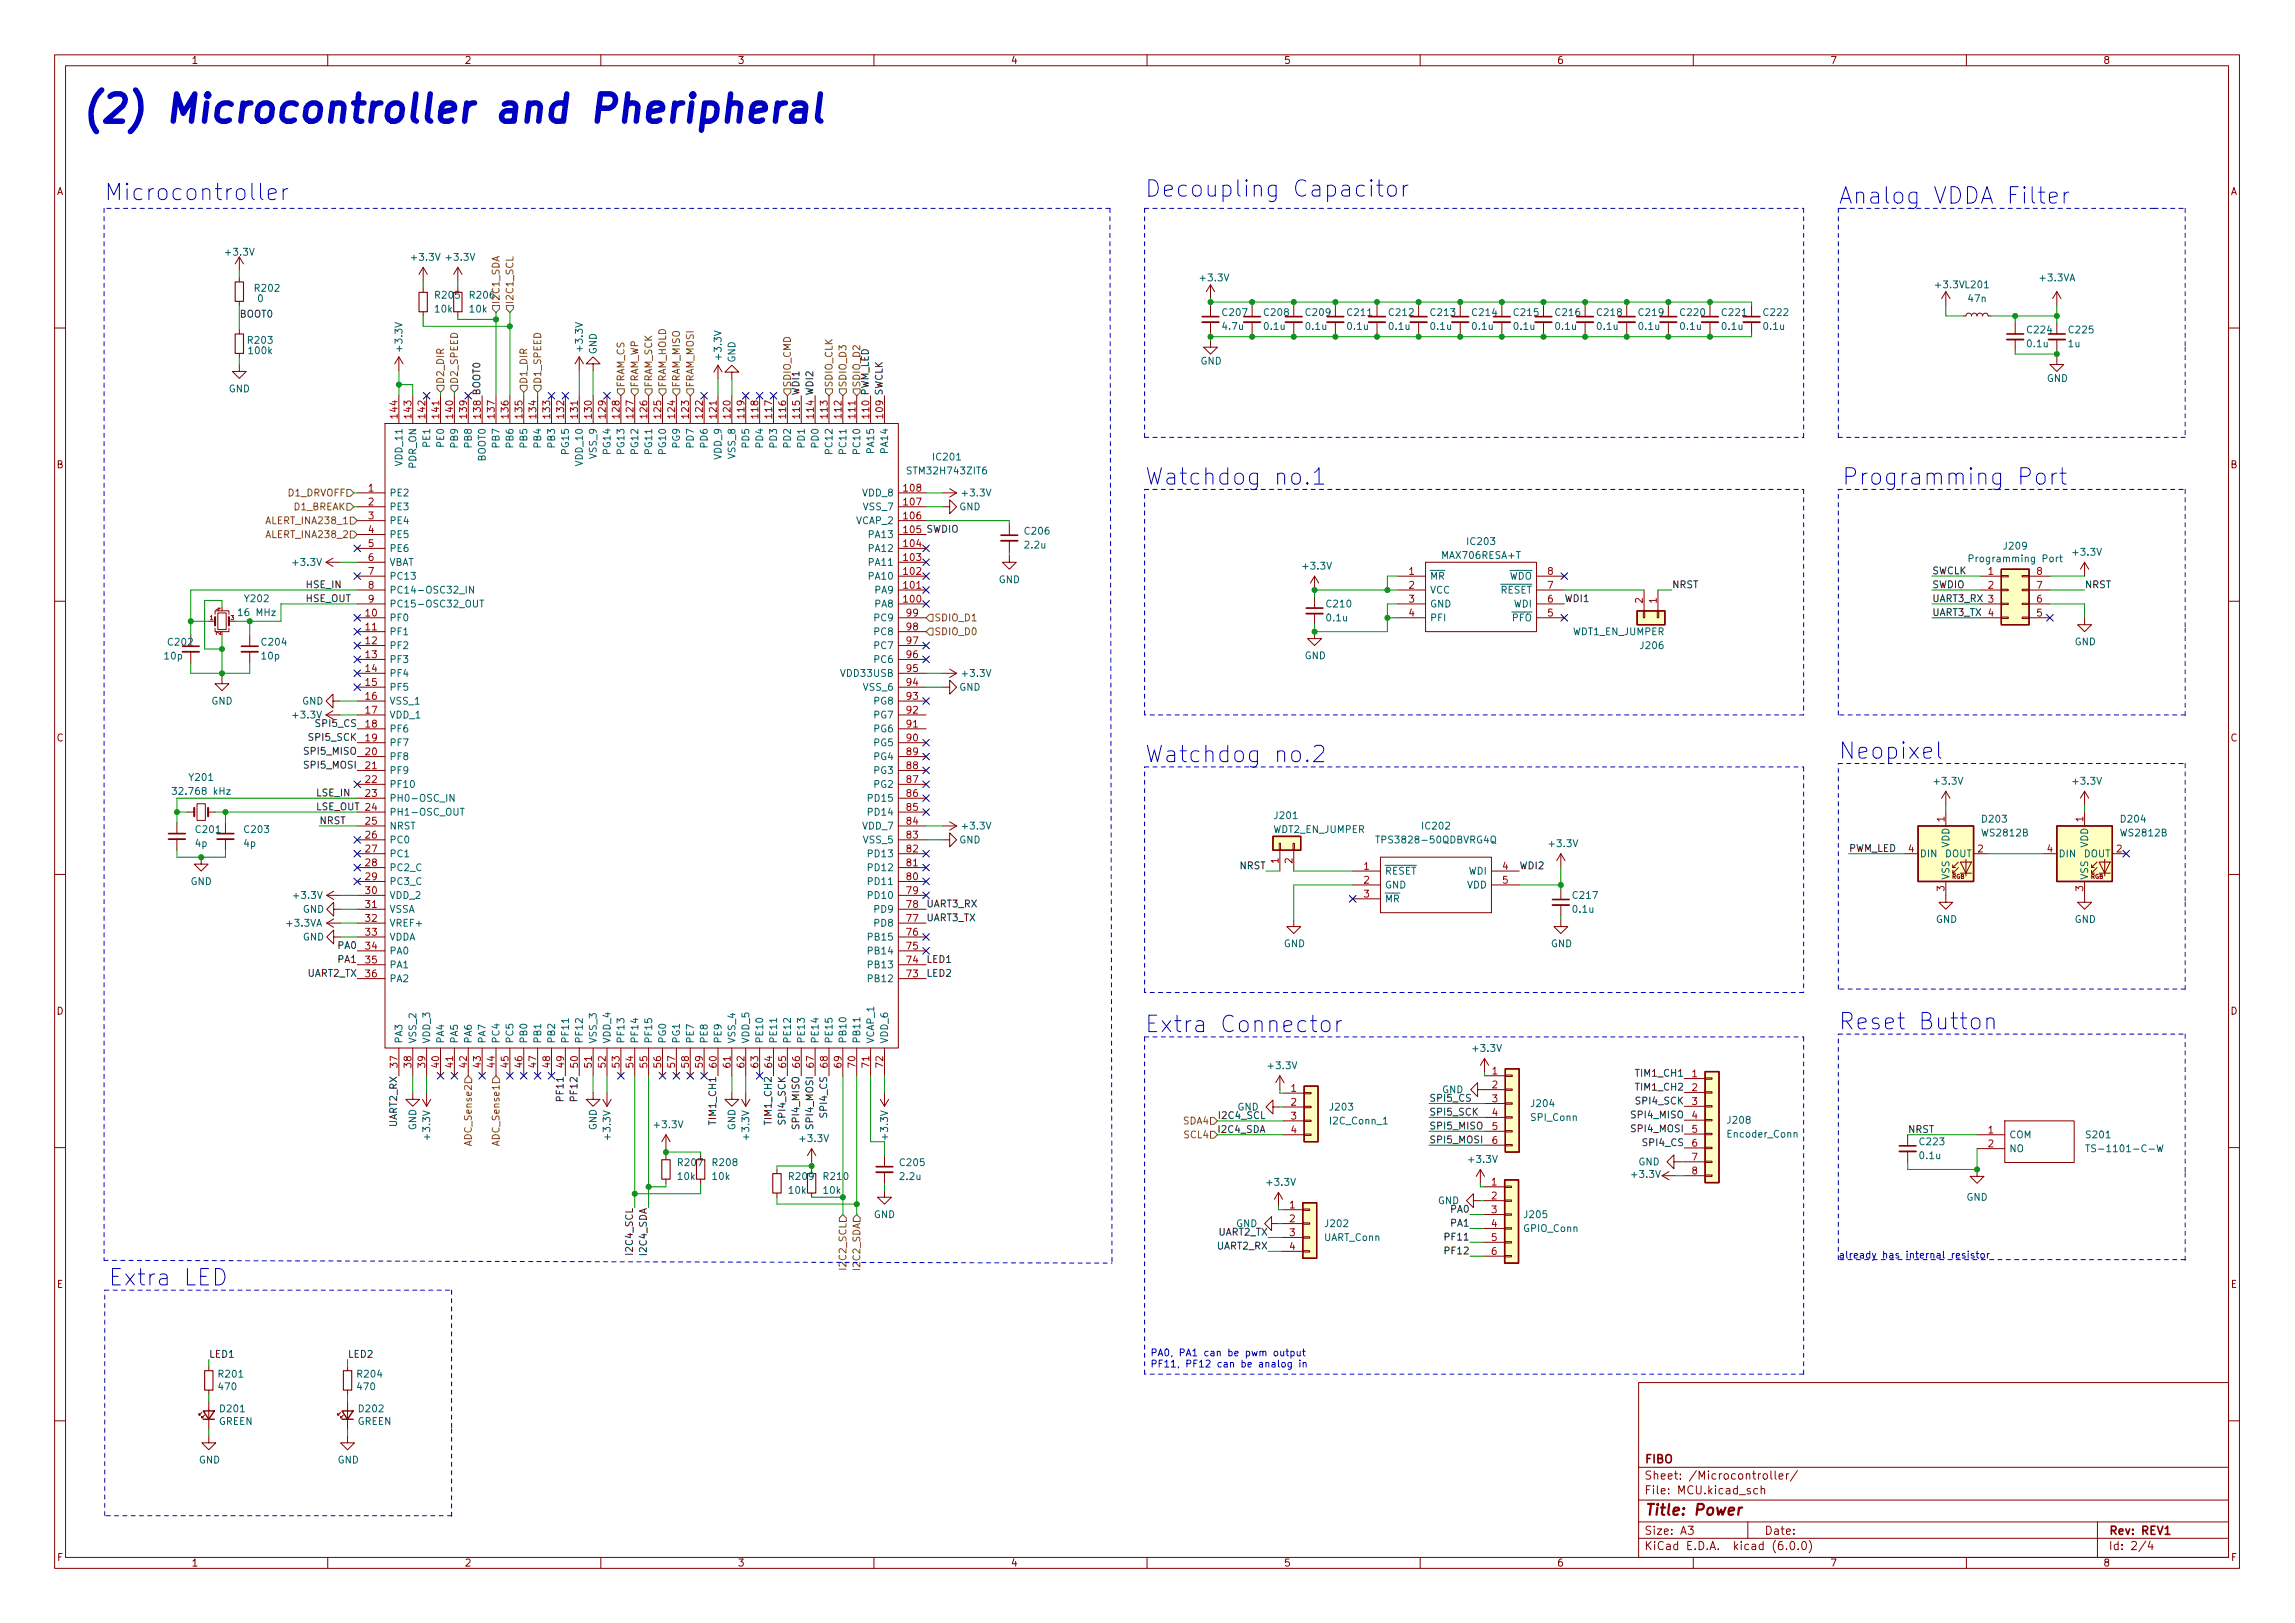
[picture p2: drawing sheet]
<svg xmlns="http://www.w3.org/2000/svg" width="420mm" height="297mm" viewBox="0 0 420 297" stroke-linecap="round" stroke-linejoin="round" font-family="sans-serif">
<defs><g id="words">
<text font-size="7" fill="#0000c2" x="14.6" y="22.4">(2) Microcontroller and Pheripheral</text>
<g font-size="4.2" fill="#0000c2">
<text x="19" y="36.7">Microcontroller</text>
<text x="209.5" y="36">Decoupling Capacitor</text>
<text x="336.5" y="37.3">Analog VDDA Filter</text>
<text x="209.5" y="88.7">Watchdog no.1</text>
<text x="337.2" y="88.7">Programming Port</text>
<text x="209.5" y="139.5">Watchdog no.2</text>
<text x="336.5" y="138.9">Neopixel</text>
<text x="209.5" y="188.9">Extra Connector</text>
<text x="336.5" y="188.4">Reset Button</text>
<text x="19.8" y="235.3">Extra LED</text>
</g>
<text font-size="2.8" fill="#840000" x="301" y="277.3">Title: Power</text>
<g font-size="2.1" fill="#840000">
<text x="301" y="267.8">FIBO</text>
<text x="301" y="273.5">File: MCU.kicad_sch</text>
<text x="301" y="270.8">Sheet: /Microcontroller/</text>
<text x="301" y="280.9">Size: A3</text>
<text x="323" y="280.9">Date:</text>
<text x="386" y="280.9">Rev: REV1</text>
<text x="301" y="283.7">KiCad E.D.A. kicad (6.0.0)</text>
<text x="386" y="283.7">Id: 2/4</text>
</g>
<g font-size="1.8" fill="#840000">
<text x="35" y="11.7">1</text>
<text x="85" y="11.7">2</text>
<text x="135" y="11.7">3</text>
<text x="185" y="11.7">4</text>
<text x="235" y="11.7">5</text>
<text x="285" y="11.7">6</text>
<text x="335" y="11.7">7</text>
<text x="385" y="11.7">8</text>
<text x="10.3" y="35.7">A</text>
<text x="408.3" y="35.7">A</text>
<text x="10.3" y="85.7">B</text>
<text x="408.3" y="85.7">B</text>
<text x="10.3" y="135.7">C</text>
<text x="408.3" y="135.7">C</text>
<text x="10.3" y="185.7">D</text>
<text x="408.3" y="185.7">D</text>
<text x="10.4" y="235.7">E</text>
<text x="408.4" y="235.7">E</text>
<text x="10.4" y="285.7">F</text>
<text x="35" y="286.7">1</text>
<text x="85" y="286.7">2</text>
<text x="135" y="286.7">3</text>
<text x="185" y="286.7">4</text>
<text x="235" y="286.7">5</text>
<text x="285" y="286.7">6</text>
<text x="335" y="286.7">7</text>
<text x="385" y="286.7">8</text>
<text x="408.4" y="285.7">F</text>
</g>
<g font-size="1.8" fill="#006464">
<text x="41.5" y="46.8">+3.3V</text>
<text x="75.5" y="47.7">+3.3V</text>
<text x="81.9" y="47.7">+3.3V</text>
<text x="46.8" y="53.4">R202</text>
<text x="219.9" y="51.5">+3.3V</text>
<text x="354.5" y="52.7">+3.3V L201</text>
<text x="373.6" y="51.5">+3.3VA</text>
<text x="47.2" y="55.3">0</text>
<text x="79.7" y="57.2">10k</text>
<text x="79.8" y="54.6">R205</text>
<text x="86.1" y="57.2">10k</text>
<text x="86.1" y="54.6">R206</text>
<text x="223.9" y="57.8">C207</text>
<text x="231.6" y="57.8">C208</text>
<text x="239.2" y="57.8">C209</text>
<text x="246.8" y="57.8">C211</text>
<text x="254.4" y="57.8">C212</text>
<text x="262" y="57.8">C213</text>
<text x="269.7" y="57.8">C214</text>
<text x="277.3" y="57.8">C215</text>
<text x="284.9" y="57.8">C216</text>
<text x="292.5" y="57.8">C218</text>
<text x="300.1" y="57.8">C219</text>
<text x="307.8" y="57.8">C220</text>
<text x="315.4" y="57.8">C221</text>
<text x="323" y="57.8">C222</text>
<text x="360.4" y="55.3">47n</text>
<text x="45.5" y="62.9">R203</text>
<text x="45.7" y="64.8">100k</text>
<text x="73.7" y="64.1" transform="rotate(-90 73.7 64.1)">+3.3V</text>
<text x="106.7" y="64.1" transform="rotate(-90 106.7 64.1)">+3.3V</text>
<text x="109.2" y="64.8" transform="rotate(-90 109.2 64.8)">GND</text>
<text x="132.1" y="65.6" transform="rotate(-90 132.1 65.6)">+3.3V</text>
<text x="223.9" y="60.4">4.7u</text>
<text x="231.5" y="60.4">0.1u</text>
<text x="239.2" y="60.4">0.1u</text>
<text x="246.8" y="60.4">0.1u</text>
<text x="254.4" y="60.4">0.1u</text>
<text x="262" y="60.4">0.1u</text>
<text x="269.6" y="60.4">0.1u</text>
<text x="277.3" y="60.4">0.1u</text>
<text x="284.9" y="60.4">0.1u</text>
<text x="292.5" y="60.4">0.1u</text>
<text x="300.1" y="60.4">0.1u</text>
<text x="307.7" y="60.4">0.1u</text>
<text x="315.4" y="60.4">0.1u</text>
<text x="323" y="60.4">0.1u</text>
<text x="371.2" y="63.5">0.1u</text>
<text x="371.3" y="61">C224</text>
<text x="378.7" y="63.5">1u</text>
<text x="378.9" y="61">C225</text>
<text x="41.8" y="71.8">GND</text>
<text x="134.6" y="66.4" transform="rotate(-90 134.6 66.4)">GND</text>
<text x="219.8" y="66.7">GND</text>
<text x="374.7" y="69.9">GND</text>
<text x="78.7" y="81.6" transform="rotate(-90 78.7 81.6)">PE1</text>
<text x="81.3" y="81.6" transform="rotate(-90 81.3 81.6)">PE0</text>
<text x="83.8" y="81.7" transform="rotate(-90 83.8 81.7)">PB9</text>
<text x="86.4" y="81.7" transform="rotate(-90 86.4 81.7)">PB8</text>
<text x="91.4" y="81.7" transform="rotate(-90 91.4 81.7)">PB7</text>
<text x="94" y="81.7" transform="rotate(-90 94 81.7)">PB6</text>
<text x="96.5" y="81.7" transform="rotate(-90 96.5 81.7)">PB5</text>
<text x="99.1" y="81.7" transform="rotate(-90 99.1 81.7)">PB4</text>
<text x="101.6" y="81.7" transform="rotate(-90 101.6 81.7)">PB3</text>
<text x="104.1" y="82.8" transform="rotate(-90 104.1 82.8)">PG15</text>
<text x="109.2" y="83.8" transform="rotate(-90 109.2 83.8)">VSS_9</text>
<text x="111.8" y="82.8" transform="rotate(-90 111.8 82.8)">PG14</text>
<text x="114.3" y="82.8" transform="rotate(-90 114.3 82.8)">PG13</text>
<text x="116.8" y="82.8" transform="rotate(-90 116.8 82.8)">PG12</text>
<text x="119.4" y="82.8" transform="rotate(-90 119.4 82.8)">PG11</text>
<text x="121.9" y="82.8" transform="rotate(-90 121.9 82.8)">PG10</text>
<text x="124.5" y="81.8" transform="rotate(-90 124.5 81.8)">PG9</text>
<text x="127" y="81.7" transform="rotate(-90 127 81.7)">PD7</text>
<text x="129.5" y="81.7" transform="rotate(-90 129.5 81.7)">PD6</text>
<text x="132.1" y="84" transform="rotate(-90 132.1 84)">VDD_9</text>
<text x="134.6" y="83.8" transform="rotate(-90 134.6 83.8)">VSS_8</text>
<text x="137.2" y="81.7" transform="rotate(-90 137.2 81.7)">PD5</text>
<text x="139.7" y="81.7" transform="rotate(-90 139.7 81.7)">PD4</text>
<text x="142.2" y="81.7" transform="rotate(-90 142.2 81.7)">PD3</text>
<text x="144.8" y="81.7" transform="rotate(-90 144.8 81.7)">PD2</text>
<text x="147.3" y="81.7" transform="rotate(-90 147.3 81.7)">PD1</text>
<text x="149.9" y="81.7" transform="rotate(-90 149.9 81.7)">PD0</text>
<text x="152.4" y="82.7" transform="rotate(-90 152.4 82.7)">PC12</text>
<text x="154.9" y="82.7" transform="rotate(-90 154.9 82.7)">PC11</text>
<text x="157.5" y="82.7" transform="rotate(-90 157.5 82.7)">PC10</text>
<text x="160" y="82.7" transform="rotate(-90 160 82.7)">PA15</text>
<text x="162.6" y="82.7" transform="rotate(-90 162.6 82.7)">PA14</text>
<text x="73.7" y="85" transform="rotate(-90 73.7 85)">VDD_11</text>
<text x="76.2" y="85.6" transform="rotate(-90 76.2 85.6)">PDR_ON</text>
<text x="88.9" y="84.4" transform="rotate(-90 88.9 84.4)">BOOT0</text>
<text x="106.7" y="85" transform="rotate(-90 106.7 85)">VDD_10</text>
<text x="166.6" y="86.8">STM32H743ZIT6</text>
<text x="171" y="84.3">IC201</text>
<text x="71.2" y="90.8">PE2</text>
<text x="71.2" y="93.4">PE3</text>
<text x="71.2" y="95.9">PE4</text>
<text x="156.8" y="95.9">VCAP_2</text>
<text x="158" y="90.8">VDD_8</text>
<text x="158.2" y="93.4">VSS_7</text>
<text x="175.6" y="93.4">GND</text>
<text x="176.4" y="90.8">+3.3V</text>
<text x="71.2" y="98.5">PE5</text>
<text x="71.2" y="101">PE6</text>
<text x="159.3" y="101">PA12</text>
<text x="159.3" y="98.5">PA13</text>
<text x="187.7" y="100.4">2.2u</text>
<text x="187.7" y="97.8">C206</text>
<text x="268.8" y="99.7">IC203</text>
<text x="367" y="100.6">J209</text>
<text x="379.7" y="101.7">+3.3V</text>
<text x="53.8" y="103.5">+3.3V</text>
<text x="71.2" y="103.5">VBAT</text>
<text x="71.2" y="106.1">PC13</text>
<text x="159.3" y="106.1">PA10</text>
<text x="159.3" y="103.5">PA11</text>
<text x="182.8" y="106.7">GND</text>
<text x="238.7" y="104.2">+3.3V</text>
<text x="261.7" y="106.1">~{MR}</text>
<text x="264.2" y="102.3">MAX706RESA+T</text>
<text x="274.8" y="106.1">~{WDO}</text>
<text x="361.2" y="102.9">Programming Port</text>
<text x="43.9" y="112.7">16 MHz</text>
<text x="44.9" y="110.2">Y202</text>
<text x="71.2" y="113.7">PF0</text>
<text x="71.2" y="108.6">PC14-OSC32_IN</text>
<text x="71.2" y="111.2">PC15-OSC32_OUT</text>
<text x="160.3" y="111.2">PA8</text>
<text x="160.3" y="108.6">PA9</text>
<text x="160.3" y="113.7">PC9</text>
<text x="243" y="113.7">0.1u</text>
<text x="243" y="111.2">C210</text>
<text x="261.7" y="108.6">VCC</text>
<text x="261.7" y="111.2">GND</text>
<text x="261.7" y="113.7">PFI</text>
<text x="273.3" y="108.6">~{RESET}</text>
<text x="275.5" y="113.7">~{PFO}</text>
<text x="277.1" y="111.2">WDI</text>
<text x="30.9" y="118.1">C202</text>
<text x="48" y="118.1">C204</text>
<text x="71.2" y="116.2">PF1</text>
<text x="71.2" y="118.8">PF2</text>
<text x="160.3" y="118.8">PC7</text>
<text x="160.3" y="116.2">PC8</text>
<text x="287.9" y="116.2">WDT1_EN_JUMPER</text>
<text x="300.5" y="118.8">J206</text>
<text x="379.8" y="118.1">GND</text>
<text x="30.2" y="120.7">10p</text>
<text x="48" y="120.7">10p</text>
<text x="71.2" y="121.3">PF3</text>
<text x="71.2" y="123.9">PF4</text>
<text x="154.3" y="123.9">VDD33USB</text>
<text x="160.3" y="121.3">PC6</text>
<text x="176.4" y="123.9">+3.3V</text>
<text x="238.8" y="120.6">GND</text>
<text x="38.7" y="128.9">GND</text>
<text x="53.8" y="131.5">+3.3V</text>
<text x="55.3" y="128.9">GND</text>
<text x="71.2" y="126.4">PF5</text>
<text x="71.2" y="128.9">VSS_1</text>
<text x="71.2" y="131.5">VDD_1</text>
<text x="158.2" y="126.4">VSS_6</text>
<text x="160.2" y="131.5">PG7</text>
<text x="160.2" y="128.9">PG8</text>
<text x="175.6" y="126.4">GND</text>
<text x="71.2" y="134">PF6</text>
<text x="71.2" y="136.6">PF7</text>
<text x="160.2" y="136.6">PG5</text>
<text x="160.2" y="134">PG6</text>
<text x="34.8" y="142.9">Y201</text>
<text x="71.2" y="139.1">PF8</text>
<text x="71.2" y="141.6">PF9</text>
<text x="160.2" y="141.6">PG3</text>
<text x="160.2" y="139.1">PG4</text>
<text x="354.3" y="143.6">+3.3V</text>
<text x="379.7" y="143.6">+3.3V</text>
<text x="32.3" y="145.5">32.768 kHz</text>
<text x="71.2" y="144.2">PF10</text>
<text x="71.2" y="146.7">PH0-OSC_IN</text>
<text x="71.2" y="149.3">PH1-OSC_OUT</text>
<text x="159.3" y="149.3">PD14</text>
<text x="159.3" y="146.7">PD15</text>
<text x="160.2" y="144.2">PG2</text>
<text x="233.5" y="149.9">J201</text>
<text x="35.8" y="155">4p</text>
<text x="36" y="152.4">C201</text>
<text x="44.7" y="155">4p</text>
<text x="44.9" y="152.4">C203</text>
<text x="71.2" y="151.8">NRST</text>
<text x="71.2" y="154.3">PC0</text>
<text x="158" y="151.8">VDD_7</text>
<text x="158.2" y="154.3">VSS_5</text>
<text x="175.6" y="154.3">GND</text>
<text x="176.4" y="151.8">+3.3V</text>
<text x="233.1" y="152.4">WDT2_EN_JUMPER</text>
<text x="252.9" y="154.3">TPS3828-50QDBVRG4Q</text>
<text x="260.5" y="151.8">IC202</text>
<text x="283.8" y="155">+3.3V</text>
<text x="356.9" y="155.2" transform="rotate(-90 356.9 155.2)">VDD</text>
<text x="363" y="150.5">D203</text>
<text x="363" y="153.1">WS2812B</text>
<text x="382.3" y="155.2" transform="rotate(-90 382.3 155.2)">VDD</text>
<text x="388.4" y="150.5">D204</text>
<text x="388.4" y="153.1">WS2812B</text>
<text x="34.9" y="162">GND</text>
<text x="71.2" y="156.9">PC1</text>
<text x="71.2" y="159.4">PC2_C</text>
<text x="71.2" y="162">PC3_C</text>
<text x="159.3" y="162">PD11</text>
<text x="159.3" y="159.4">PD12</text>
<text x="159.3" y="156.9">PD13</text>
<text x="253.5" y="160.1">~{RESET}</text>
<text x="268.8" y="160.1">WDI</text>
<text x="351.4" y="156.9">DIN</text>
<text x="356" y="156.9">DOUT</text>
<text x="356.9" y="161.1" transform="rotate(-90 356.9 161.1)">VSS</text>
<text x="376.8" y="156.9">DIN</text>
<text x="381.4" y="156.9">DOUT</text>
<text x="382.3" y="161.1" transform="rotate(-90 382.3 161.1)">VSS</text>
<text x="53.9" y="164.5">+3.3V</text>
<text x="55.4" y="167">GND</text>
<text x="71.2" y="164.5">VDD_2</text>
<text x="71.2" y="167">VSSA</text>
<text x="159.3" y="164.5">PD10</text>
<text x="160.3" y="167">PD9</text>
<text x="253.5" y="162.6">GND</text>
<text x="253.5" y="165.1">~{MR}</text>
<text x="268.6" y="162.6">VDD</text>
<text x="288.1" y="167">0.1u</text>
<text x="288.1" y="164.5">C217</text>
<text x="52.6" y="169.6">+3.3VA</text>
<text x="55.4" y="172.1">GND</text>
<text x="71.2" y="169.6">VREF+</text>
<text x="71.2" y="172.1">VDDA</text>
<text x="159.3" y="172.1">PB15</text>
<text x="160.3" y="169.6">PD8</text>
<text x="235" y="173.3">GND</text>
<text x="283.9" y="173.3">GND</text>
<text x="354.4" y="168.9">GND</text>
<text x="379.8" y="168.9">GND</text>
<text x="71.2" y="174.7">PA0</text>
<text x="71.2" y="177.2">PA1</text>
<text x="71.2" y="179.7">PA2</text>
<text x="159.3" y="179.7">PB12</text>
<text x="159.3" y="177.2">PB13</text>
<text x="159.3" y="174.7">PB14</text>
<text x="73.7" y="191" transform="rotate(-90 73.7 191)">PA3</text>
<text x="76.2" y="191" transform="rotate(-90 76.2 191)">VSS_2</text>
<text x="78.7" y="191" transform="rotate(-90 78.7 191)">VDD_3</text>
<text x="81.3" y="191" transform="rotate(-90 81.3 191)">PA4</text>
<text x="83.8" y="191" transform="rotate(-90 83.8 191)">PA5</text>
<text x="86.4" y="191" transform="rotate(-90 86.4 191)">PA6</text>
<text x="88.9" y="191" transform="rotate(-90 88.9 191)">PA7</text>
<text x="91.4" y="191" transform="rotate(-90 91.4 191)">PC4</text>
<text x="94" y="191" transform="rotate(-90 94 191)">PC5</text>
<text x="96.5" y="191" transform="rotate(-90 96.5 191)">PB0</text>
<text x="99.1" y="191" transform="rotate(-90 99.1 191)">PB1</text>
<text x="101.6" y="191" transform="rotate(-90 101.6 191)">PB2</text>
<text x="104.1" y="191" transform="rotate(-90 104.1 191)">PF11</text>
<text x="106.7" y="191" transform="rotate(-90 106.7 191)">PF12</text>
<text x="109.2" y="191" transform="rotate(-90 109.2 191)">VSS_3</text>
<text x="111.8" y="191" transform="rotate(-90 111.8 191)">VDD_4</text>
<text x="114.3" y="191" transform="rotate(-90 114.3 191)">PF13</text>
<text x="116.8" y="191" transform="rotate(-90 116.8 191)">PF14</text>
<text x="119.4" y="191" transform="rotate(-90 119.4 191)">PF15</text>
<text x="121.9" y="191" transform="rotate(-90 121.9 191)">PG0</text>
<text x="124.5" y="191" transform="rotate(-90 124.5 191)">PG1</text>
<text x="127" y="191" transform="rotate(-90 127 191)">PE7</text>
<text x="129.5" y="191" transform="rotate(-90 129.5 191)">PE8</text>
<text x="132.1" y="191" transform="rotate(-90 132.1 191)">PE9</text>
<text x="134.6" y="191" transform="rotate(-90 134.6 191)">VSS_4</text>
<text x="137.2" y="191" transform="rotate(-90 137.2 191)">VDD_5</text>
<text x="139.7" y="191" transform="rotate(-90 139.7 191)">PE10</text>
<text x="142.2" y="191" transform="rotate(-90 142.2 191)">PE11</text>
<text x="144.8" y="191" transform="rotate(-90 144.8 191)">PE12</text>
<text x="147.3" y="191" transform="rotate(-90 147.3 191)">PE13</text>
<text x="149.9" y="191" transform="rotate(-90 149.9 191)">PE14</text>
<text x="152.4" y="191" transform="rotate(-90 152.4 191)">PE15</text>
<text x="154.9" y="191" transform="rotate(-90 154.9 191)">PB10</text>
<text x="157.5" y="191" transform="rotate(-90 157.5 191)">PB11</text>
<text x="160" y="191" transform="rotate(-90 160 191)">VCAP_1</text>
<text x="162.6" y="191" transform="rotate(-90 162.6 191)">VDD_6</text>
<text x="232.4" y="195.7">+3.3V</text>
<text x="269.8" y="192.5">+3.3V</text>
<text x="226.5" y="203.2">GND</text>
<text x="243.6" y="203.2">J203</text>
<text x="264" y="200.1">GND</text>
<text x="280.4" y="202.6">J204</text>
<text x="76.2" y="206.9" transform="rotate(-90 76.2 206.9)">GND</text>
<text x="78.7" y="208.4" transform="rotate(-90 78.7 208.4)">+3.3V</text>
<text x="109.2" y="206.9" transform="rotate(-90 109.2 206.9)">GND</text>
<text x="111.8" y="208.4" transform="rotate(-90 111.8 208.4)">+3.3V</text>
<text x="120" y="206.5">+3.3V</text>
<text x="134.6" y="206.9" transform="rotate(-90 134.6 206.9)">GND</text>
<text x="137.2" y="208.4" transform="rotate(-90 137.2 208.4)">+3.3V</text>
<text x="146.6" y="209">+3.3V</text>
<text x="162.6" y="208.4" transform="rotate(-90 162.6 208.4)">+3.3V</text>
<text x="243.6" y="205.8">I2C_Conn_1</text>
<text x="280.3" y="205.1">SPI_Conn</text>
<text x="316.4" y="205.6">J208</text>
<text x="316.4" y="208.2">Encoder_Conn</text>
<text x="351.6" y="209.6">C223</text>
<text x="367.8" y="208.3">COM</text>
<text x="382.1" y="208.3">S201</text>
<text x="124.2" y="215.9">10k</text>
<text x="124.2" y="213.4">R207</text>
<text x="130.5" y="215.9">10k</text>
<text x="130.6" y="213.4">R208</text>
<text x="144.6" y="215.9">R209</text>
<text x="150.9" y="215.9">R210</text>
<text x="164.9" y="215.9">2.2u</text>
<text x="164.9" y="213.4">C205</text>
<text x="269.1" y="212.8">+3.3V</text>
<text x="298.9" y="215.6">+3.3V</text>
<text x="299.9" y="213.3">GND</text>
<text x="351.6" y="212.1">0.1u</text>
<text x="367.8" y="210.9">NO</text>
<text x="383.5" y="210.9">TS-1101-C-W</text>
<text x="144.5" y="218.5">10k</text>
<text x="150.8" y="218.5">10k</text>
<text x="232.1" y="217">+3.3V</text>
<text x="263.2" y="220.4">GND</text>
<text x="360" y="219.7">GND</text>
<text x="160" y="222.9">GND</text>
<text x="242.4" y="227.1">UART_Conn</text>
<text x="242.7" y="224.6">J202</text>
<text x="279" y="225.5">GPIO_Conn</text>
<text x="279.2" y="222.9">J205</text>
<text x="40.1" y="252.1">R201</text>
<text x="40.1" y="254.4">470</text>
<text x="65.5" y="252.1">R204</text>
<text x="65.5" y="254.4">470</text>
<text x="40" y="260.8">GREEN</text>
<text x="40.4" y="258.5">D201</text>
<text x="65.4" y="260.8">GREEN</text>
<text x="65.8" y="258.5">D202</text>
<text x="36.4" y="267.8">GND</text>
<text x="61.8" y="267.8">GND</text>
</g>
<g font-size="1.8" fill="#0f0f0f">
<text x="43.8" y="58.1">BOOT0</text>
<text x="157.5" y="71" transform="rotate(-90 157.5 71)">SDIO_D2</text>
<text x="88" y="76.4" transform="rotate(-90 88 76.4)">138 BOOT0</text>
<text x="146.4" y="76.4" transform="rotate(-90 146.4 76.4)">115 WDI1</text>
<text x="149" y="76.4" transform="rotate(-90 149 76.4)">114 WDI2</text>
<text x="159.1" y="76.4" transform="rotate(-90 159.1 76.4)">110 PWM_LED</text>
<text x="161.7" y="76.4" transform="rotate(-90 161.7 76.4)">109 SWCLK</text>
<text x="165.5" y="97.6">105 SWDIO</text>
<text x="55.9" y="107.6">HSE_IN</text>
<text x="306.1" y="107.6">NRST</text>
<text x="353.7" y="107.6">SWDIO</text>
<text x="353.7" y="105.1">SWCLK</text>
<text x="381.6" y="107.6">NRST</text>
<text x="55.9" y="110.2">HSE_OUT</text>
<text x="286.4" y="110.2">WDI1</text>
<text x="353.7" y="112.7">UART3_TX</text>
<text x="353.7" y="110.2">UART3_RX 3</text>
<text x="56.9" y="135.6">SPI5_SCK</text>
<text x="58.1" y="133">SPI5_CS</text>
<text x="56.1" y="138.1">SPI5_MISO</text>
<text x="56.1" y="140.7">SPI5_MOSI</text>
<text x="57.8" y="145.7">LSE_IN</text>
<text x="57.8" y="148.3">LSE_OUT 24</text>
<text x="58.4" y="150.8">NRST</text>
<text x="338.5" y="155.9">PWM_LED</text>
<text x="227" y="159.1">NRST</text>
<text x="278.1" y="159.1">WDI2</text>
<text x="169.5" y="166.1">UART3_RX</text>
<text x="62" y="173.7">PA0</text>
<text x="169.5" y="168.6">UART3_TX</text>
<text x="56.3" y="178.8">UART2_TX</text>
<text x="62" y="176.2">PA1</text>
<text x="169.5" y="178.8">LED2</text>
<text x="169.5" y="176.2">LED1</text>
<text x="299.8" y="197">TIM1_CH1</text>
<text x="103.2" y="201.1" transform="rotate(-90 103.2 201.1)">PF11</text>
<text x="105.7" y="201.1" transform="rotate(-90 105.7 201.1)">PF12</text>
<text x="261.6" y="201.6">SPI5_CS</text>
<text x="299.8" y="202.1">SPI4_SCK</text>
<text x="299.8" y="199.6">TIM1_CH2</text>
<text x="72.7" y="206.2" transform="rotate(-90 72.7 206.2)">UART2_RX</text>
<text x="131.1" y="205.4" transform="rotate(-90 131.1 205.4)">TIM1_CH1</text>
<text x="141.3" y="205.4" transform="rotate(-90 141.3 205.4)">TIM1_CH2</text>
<text x="143.8" y="205.4" transform="rotate(-90 143.8 205.4)">SPI4_SCK</text>
<text x="146.3" y="206.2" transform="rotate(-90 146.3 206.2)">SPI4_MISO</text>
<text x="148.9" y="206.2" transform="rotate(-90 148.9 206.2)">SPI4_MOSI</text>
<text x="151.4" y="204.2" transform="rotate(-90 151.4 204.2)">SPI4_CS</text>
<text x="223.3" y="207.3">I2C4_SDA</text>
<text x="223.5" y="204.8">I2C4_SCL</text>
<text x="261.6" y="209.2">SPI5_MOSI</text>
<text x="261.6" y="206.7">SPI5_MISO</text>
<text x="261.6" y="204.2">SPI5_SCK</text>
<text x="299" y="204.7">SPI4_MISO</text>
<text x="299" y="207.2">SPI4_MOSI</text>
<text x="301.1" y="209.7">SPI4_CS</text>
<text x="349.2" y="207.3">NRST</text>
<text x="265.7" y="221.9">PA0</text>
<text x="223" y="226.1">UART2_TX</text>
<text x="226.3" y="224.6">GND</text>
<text x="264.9" y="227">PF11</text>
<text x="265.7" y="224.5">PA1</text>
<text x="115.9" y="229.3" transform="rotate(-90 115.9 229.3)">I2C4_SCL</text>
<text x="118.4" y="229.5" transform="rotate(-90 118.4 229.5)">I2C4_SDA</text>
<text x="222.8" y="228.7">UART2_RX</text>
<text x="264.9" y="229.6">PF12</text>
<text x="38.2" y="248.5">LED1</text>
<text x="63.6" y="248.5">LED2</text>
</g>
<g font-size="1.8" fill="#725600">
<text x="91.4" y="55.7" transform="rotate(-90 91.4 55.7)">I2C1_SDA</text>
<text x="94" y="55.7" transform="rotate(-90 94 55.7)">I2C1_SCL</text>
<text x="81.3" y="70.3" transform="rotate(-90 81.3 70.3)">D2_DIR</text>
<text x="83.8" y="70.3" transform="rotate(-90 83.8 70.3)">D2_SPEED</text>
<text x="96.5" y="70.3" transform="rotate(-90 96.5 70.3)">D1_DIR</text>
<text x="99.1" y="70.3" transform="rotate(-90 99.1 70.3)">D1_SPEED</text>
<text x="114.3" y="71" transform="rotate(-90 114.3 71)">FRAM_CS</text>
<text x="116.8" y="71" transform="rotate(-90 116.8 71)">FRAM_WP</text>
<text x="119.4" y="71" transform="rotate(-90 119.4 71)">FRAM_SCK</text>
<text x="121.9" y="71" transform="rotate(-90 121.9 71)">FRAM_HOLD</text>
<text x="124.5" y="71" transform="rotate(-90 124.5 71)">FRAM_MISO</text>
<text x="127" y="71" transform="rotate(-90 127 71)">FRAM_MOSI</text>
<text x="144.8" y="71" transform="rotate(-90 144.8 71)">SDIO_CMD</text>
<text x="152.4" y="71" transform="rotate(-90 152.4 71)">SDIO_CLK</text>
<text x="154.9" y="71" transform="rotate(-90 154.9 71)">SDIO_D3</text>
<text x="49.1" y="95.9">ALERT_INA238_1</text>
<text x="52.8" y="90.8">D1_DRVOFF</text>
<text x="53.8" y="93.4">D1_BREAK</text>
<text x="49.1" y="98.5">ALERT_INA238_2</text>
<text x="171" y="113.7">SDIO_D1</text>
<text x="171" y="116.2">SDIO_D0</text>
<text x="86.4" y="209.4" transform="rotate(-90 86.4 209.4)">ADC_Sense2</text>
<text x="91.4" y="209.4" transform="rotate(-90 91.4 209.4)">ADC_Sense1</text>
<text x="216.7" y="205.8">SDA4</text>
<text x="216.9" y="208.3">SCL4</text>
<text x="154.9" y="232" transform="rotate(-90 154.9 232)">I2C2_SCL</text>
<text x="157.5" y="232.2" transform="rotate(-90 157.5 232.2)">I2C2_SDA</text>
</g>
<g font-size="1.8" fill="#a90000">
<text x="72.8" y="76.4" transform="rotate(-90 72.8 76.4)">144</text>
<text x="75.3" y="76.4" transform="rotate(-90 75.3 76.4)">143</text>
<text x="77.9" y="76.4" transform="rotate(-90 77.9 76.4)">142</text>
<text x="80.4" y="76.4" transform="rotate(-90 80.4 76.4)">141</text>
<text x="82.9" y="76.4" transform="rotate(-90 82.9 76.4)">140</text>
<text x="85.5" y="76.4" transform="rotate(-90 85.5 76.4)">139</text>
<text x="90.6" y="76.4" transform="rotate(-90 90.6 76.4)">137</text>
<text x="93.1" y="76.4" transform="rotate(-90 93.1 76.4)">136</text>
<text x="95.6" y="76.4" transform="rotate(-90 95.6 76.4)">135</text>
<text x="98.2" y="76.4" transform="rotate(-90 98.2 76.4)">134</text>
<text x="100.7" y="76.4" transform="rotate(-90 100.7 76.4)">133</text>
<text x="103.3" y="76.4" transform="rotate(-90 103.3 76.4)">132</text>
<text x="105.8" y="76.4" transform="rotate(-90 105.8 76.4)">131</text>
<text x="108.3" y="76.4" transform="rotate(-90 108.3 76.4)">130</text>
<text x="110.9" y="76.4" transform="rotate(-90 110.9 76.4)">129</text>
<text x="113.4" y="76.4" transform="rotate(-90 113.4 76.4)">128</text>
<text x="116" y="76.4" transform="rotate(-90 116 76.4)">127</text>
<text x="118.5" y="76.4" transform="rotate(-90 118.5 76.4)">126</text>
<text x="121" y="76.4" transform="rotate(-90 121 76.4)">125</text>
<text x="123.6" y="76.4" transform="rotate(-90 123.6 76.4)">124</text>
<text x="126.1" y="76.4" transform="rotate(-90 126.1 76.4)">123</text>
<text x="128.7" y="76.4" transform="rotate(-90 128.7 76.4)">122</text>
<text x="131.2" y="76.4" transform="rotate(-90 131.2 76.4)">121</text>
<text x="133.7" y="76.4" transform="rotate(-90 133.7 76.4)">120</text>
<text x="136.3" y="76.4" transform="rotate(-90 136.3 76.4)">119</text>
<text x="138.8" y="76.4" transform="rotate(-90 138.8 76.4)">118</text>
<text x="141.4" y="76.4" transform="rotate(-90 141.4 76.4)">117</text>
<text x="143.9" y="76.4" transform="rotate(-90 143.9 76.4)">116</text>
<text x="151.5" y="76.4" transform="rotate(-90 151.5 76.4)">113</text>
<text x="154.1" y="76.4" transform="rotate(-90 154.1 76.4)">112</text>
<text x="156.6" y="76.4" transform="rotate(-90 156.6 76.4)">111</text>
<text x="67.5" y="90">1</text>
<text x="165.5" y="90">108</text>
<text x="67.5" y="92.5">2</text>
<text x="67.5" y="95">3</text>
<text x="165.5" y="95">106</text>
<text x="165.5" y="92.5">107</text>
<text x="67.5" y="97.6">4</text>
<text x="67.5" y="100.1">5</text>
<text x="165.5" y="100.1">104</text>
<text x="67.5" y="102.7">6</text>
<text x="67.5" y="105.2">7</text>
<text x="67.5" y="107.7">8</text>
<text x="165.5" y="107.7">101</text>
<text x="165.5" y="105.2">102</text>
<text x="165.5" y="102.7">103</text>
<text x="258" y="105.2">1</text>
<text x="258" y="107.7">2</text>
<text x="283.4" y="107.7">7</text>
<text x="283.4" y="105.2">8</text>
<text x="364" y="105.2">1</text>
<text x="364" y="107.7">2</text>
<text x="372.9" y="107.7">7</text>
<text x="372.9" y="105.2">8</text>
<text x="67" y="112.8">10</text>
<text x="67.5" y="110.3">9</text>
<text x="165.5" y="110.3">100</text>
<text x="166" y="112.8">99</text>
<text x="258" y="110.3">3</text>
<text x="258" y="112.8">4</text>
<text x="283.4" y="112.8">5</text>
<text x="283.4" y="110.3">6</text>
<text x="300.7" y="110.4" transform="rotate(-90 300.7 110.4)">2</text>
<text x="303.3" y="110.4" transform="rotate(-90 303.3 110.4)">1</text>
<text x="364" y="112.8">4</text>
<text x="372.9" y="112.8">5</text>
<text x="372.9" y="110.3">6</text>
<text x="67" y="115.4">11</text>
<text x="67" y="117.9">12</text>
<text x="166" y="117.9">97</text>
<text x="166" y="115.4">98</text>
<text x="67" y="120.4">13</text>
<text x="67" y="123">14</text>
<text x="67" y="125.5">15</text>
<text x="166" y="125.5">94</text>
<text x="166" y="123">95</text>
<text x="166" y="120.4">96</text>
<text x="67" y="128.1">16</text>
<text x="67" y="130.6">17</text>
<text x="166" y="130.6">92</text>
<text x="166" y="128.1">93</text>
<text x="67" y="133.1">18</text>
<text x="67" y="135.7">19</text>
<text x="166" y="135.7">90</text>
<text x="166" y="133.1">91</text>
<text x="67" y="138.2">20</text>
<text x="67" y="140.8">21</text>
<text x="67" y="143.3">22</text>
<text x="166" y="143.3">87</text>
<text x="166" y="140.8">88</text>
<text x="166" y="138.2">89</text>
<text x="67" y="145.8">23</text>
<text x="166" y="148.4">85</text>
<text x="166" y="145.8">86</text>
<text x="67" y="150.9">25</text>
<text x="67" y="153.5">26</text>
<text x="67" y="156">27</text>
<text x="166" y="156">82</text>
<text x="166" y="153.5">83</text>
<text x="166" y="150.9">84</text>
<text x="349.4" y="156">4</text>
<text x="356" y="150.4" transform="rotate(-90 356 150.4)">1</text>
<text x="362.1" y="156">2</text>
<text x="374.8" y="156">4</text>
<text x="381.4" y="150.4" transform="rotate(-90 381.4 150.4)">1</text>
<text x="387.5" y="156">2</text>
<text x="67" y="158.5">28</text>
<text x="67" y="161.1">29</text>
<text x="166" y="161.1">80</text>
<text x="166" y="158.5">81</text>
<text x="234.1" y="158" transform="rotate(-90 234.1 158)">1</text>
<text x="236.6" y="158" transform="rotate(-90 236.6 158)">2</text>
<text x="249.7" y="159.2">1</text>
<text x="249.7" y="161.7">2</text>
<text x="275.1" y="159.2">4</text>
<text x="275.1" y="161.7">5</text>
<text x="67" y="163.6">30</text>
<text x="67" y="166.2">31</text>
<text x="166" y="166.2">78</text>
<text x="166" y="163.6">79</text>
<text x="249.7" y="164.2">3</text>
<text x="356" y="163.1" transform="rotate(-90 356 163.1)">3</text>
<text x="381.4" y="163.1" transform="rotate(-90 381.4 163.1)">3</text>
<text x="67" y="168.7">32</text>
<text x="67" y="171.2">33</text>
<text x="67" y="173.8">34</text>
<text x="166" y="173.8">75</text>
<text x="166" y="171.2">76</text>
<text x="166" y="168.7">77</text>
<text x="67" y="176.3">35</text>
<text x="67" y="178.9">36</text>
<text x="166" y="178.9">73</text>
<text x="166" y="176.3">74</text>
<text x="72.8" y="195.3" transform="rotate(-90 72.8 195.3)">37</text>
<text x="75.3" y="195.3" transform="rotate(-90 75.3 195.3)">38</text>
<text x="77.9" y="195.3" transform="rotate(-90 77.9 195.3)">39</text>
<text x="80.4" y="195.3" transform="rotate(-90 80.4 195.3)">40</text>
<text x="82.9" y="195.3" transform="rotate(-90 82.9 195.3)">41</text>
<text x="85.5" y="195.3" transform="rotate(-90 85.5 195.3)">42</text>
<text x="88" y="195.3" transform="rotate(-90 88 195.3)">43</text>
<text x="90.6" y="195.3" transform="rotate(-90 90.6 195.3)">44</text>
<text x="93.1" y="195.3" transform="rotate(-90 93.1 195.3)">45</text>
<text x="95.6" y="195.3" transform="rotate(-90 95.6 195.3)">46</text>
<text x="98.2" y="195.3" transform="rotate(-90 98.2 195.3)">47</text>
<text x="100.7" y="195.3" transform="rotate(-90 100.7 195.3)">48</text>
<text x="103.3" y="195.3" transform="rotate(-90 103.3 195.3)">49</text>
<text x="105.8" y="195.3" transform="rotate(-90 105.8 195.3)">50</text>
<text x="108.3" y="195.3" transform="rotate(-90 108.3 195.3)">51</text>
<text x="110.9" y="195.3" transform="rotate(-90 110.9 195.3)">52</text>
<text x="113.4" y="195.3" transform="rotate(-90 113.4 195.3)">53</text>
<text x="116" y="195.3" transform="rotate(-90 116 195.3)">54</text>
<text x="118.5" y="195.3" transform="rotate(-90 118.5 195.3)">55</text>
<text x="121" y="195.3" transform="rotate(-90 121 195.3)">56</text>
<text x="123.6" y="195.3" transform="rotate(-90 123.6 195.3)">57</text>
<text x="126.1" y="195.3" transform="rotate(-90 126.1 195.3)">58</text>
<text x="128.7" y="195.3" transform="rotate(-90 128.7 195.3)">59</text>
<text x="131.2" y="195.3" transform="rotate(-90 131.2 195.3)">60</text>
<text x="133.7" y="195.3" transform="rotate(-90 133.7 195.3)">61</text>
<text x="136.3" y="195.3" transform="rotate(-90 136.3 195.3)">62</text>
<text x="138.8" y="195.3" transform="rotate(-90 138.8 195.3)">63</text>
<text x="141.4" y="195.3" transform="rotate(-90 141.4 195.3)">64</text>
<text x="143.9" y="195.3" transform="rotate(-90 143.9 195.3)">65</text>
<text x="146.4" y="195.3" transform="rotate(-90 146.4 195.3)">66</text>
<text x="149" y="195.3" transform="rotate(-90 149 195.3)">67</text>
<text x="151.5" y="195.3" transform="rotate(-90 151.5 195.3)">68</text>
<text x="154.1" y="195.3" transform="rotate(-90 154.1 195.3)">69</text>
<text x="156.6" y="195.3" transform="rotate(-90 156.6 195.3)">70</text>
<text x="159.1" y="195.3" transform="rotate(-90 159.1 195.3)">71</text>
<text x="161.7" y="195.3" transform="rotate(-90 161.7 195.3)">72</text>
<text x="273.2" y="196.6">1</text>
<text x="309.8" y="197.1">1</text>
<text x="236.4" y="199.8">1</text>
<text x="236.4" y="202.3">2</text>
<text x="273.2" y="199.2">2</text>
<text x="273.2" y="201.7">3</text>
<text x="309.8" y="199.7">2</text>
<text x="309.8" y="202.2">3</text>
<text x="236.4" y="204.9">3</text>
<text x="236.4" y="207.4">4</text>
<text x="273.2" y="204.3">4</text>
<text x="273.2" y="206.8">5</text>
<text x="273.2" y="209.3">6</text>
<text x="309.8" y="204.8">4</text>
<text x="309.8" y="207.3">5</text>
<text x="309.8" y="209.8">6</text>
<text x="364" y="207.4">1</text>
<text x="364" y="210">2</text>
<text x="309.8" y="212.4">7</text>
<text x="309.8" y="214.9">8</text>
<text x="236.1" y="221.1">1</text>
<text x="273.1" y="217">1</text>
<text x="273.1" y="219.5">2</text>
<text x="236.1" y="223.7">2</text>
<text x="236.1" y="226.2">3</text>
<text x="273.1" y="222">3</text>
<text x="273.1" y="224.6">4</text>
<text x="273.1" y="227.1">5</text>
<text x="236.1" y="228.8">4</text>
<text x="273.1" y="229.7">6</text>
</g>
<g font-size="1.8" fill="#0000c2">
<text x="336.5" y="230.3">already has internal resistor</text>
<text x="210.6" y="248.2">PA0, PA1 can be pwm output</text>
<text x="210.6" y="250.3">PF11, PF12 can be analog in</text>
</g>
<g font-size="1.1" fill="#a90000">
<text x="38.4" y="113.4">1</text>
<text x="40.4" y="111.8" transform="rotate(-90 40.4 111.8)">4</text>
<text x="42.3" y="113.4">3</text>
<text x="40.4" y="116.2" transform="rotate(-90 40.4 116.2)">2</text>
</g>
<g font-size="1.1" fill="#840000">
<text x="357.3" y="160.8">RGB</text>
<text x="382.7" y="160.8">RGB</text>
</g>
</g></defs>
<g fill="none" stroke="#840000" stroke-width=".18">
<path d="M10 10h400v277h-400zM12 12h396v273h-396zM60 10v2M110 10v2M160 10v2M210 10v2M260 10v2M310 10v2M360 10v2M43.8 47v2.6M43.8 50.8v.8M43.8 55.2v.7"/>
<path d="M43.8 47l-.7 1.3M43.8 47l.8 1.3M77.5 48.9v2.6M77.5 52.7v.8M77.5 57.1v.7M77.5 48.9l-.8 1.3M77.5 48.9l.7 1.3M83.8 48.9l-.7 1.3M83.8 48.9v2.6M83.8 52.7v.8M83.8 57.1v.7M83.8 48.9l.8 1.3"/>
<path d="M221.6 52.1l-.7 1.3M221.6 52.1v2.5M221.6 55.9v2M221.6 59v2M221.6 52.1l.8 1.3M229.2 55.9v2M229.2 59v2M236.9 55.9v2M236.9 59v2M244.5 55.9v2M244.5 59v2M252.1 55.9v2"/>
<path d="M252.1 59v2M259.7 55.9v2M259.7 59v2M267.3 55.9v2M267.3 59v2M275 55.9v2M275 59v2M282.6 55.9v2M282.6 59v2M290.2 55.9v2M290.2 59v2M297.8 55.9v2"/>
<path d="M297.8 59v2M305.4 55.9v2M305.4 59v2M313.1 55.9v2M313.1 59v2M320.7 55.9v2M320.7 59v2M356.2 53.4v2.5M356.2 53.4l-.7 1.2M356.2 53.4l.8 1.2M359.4 57.8h.5l.2-.3 .3-.2 .4 .2 .1 .3 .2-.3 .3-.2 .4 .1 .1 .4 .3-.4 .4-.1 .3 .2 .1 .3 .1-.3 .4-.2 .3 .2 .2 .3h.5M368.9 59.1v2"/>
<path d="M376.6 53.4v2.5M376.6 59.1v2M376.6 53.4l-.8 1.2M376.6 53.4l.7 1.2M10 60h2M43.8 66.7v1.3h1.3l-1.3 1.3-1.3-1.3h1.3M43.8 60.4v.7M43.8 64.7v.7M70.5 77.5h94v114.3h-94zM73 65.3l-.7 1.3M73 65.3v2.6M73 72.4v5.1"/>
<path d="M73 65.3l.8 1.3M75.6 72.4v5.1M78.1 72.4v5.1M80.6 72.4v5.1M83.2 72.4v5.1M85.7 72.4v5.1M88.3 72.4v5.1M90.8 72.4v5.1M93.3 72.4v5.1M95.9 72.4v5.1M98.4 72.4v5.1M101 72.4v5.1"/>
<path d="M103.5 72.4v5.1M106 65.3l-.7 1.3M106 65.3v2.6M106 72.4v5.1M106 65.3l.8 1.3M108.6 66.6h1.3l-1.3-1.3-1.3 1.3h1.3v1.3M108.6 72.4v5.1M111.1 72.4v5.1M113.7 72.4v5.1M116.2 72.4v5.1M118.7 72.4v5.1M121.3 72.4v5.1"/>
<path d="M123.8 72.4v5.1M126.4 72.4v5.1M128.9 72.4v5.1M131.4 66.8v2.6M131.4 72.4v5.1M131.4 66.8l-.7 1.3M131.4 66.8l.8 1.3M134 68.1h1.3l-1.3-1.3-1.3 1.3h1.3v1.3M134 72.4v5.1M136.5 72.4v5.1M139.1 72.4v5.1M141.6 72.4v5.1"/>
<path d="M144.1 72.4v5.1M146.7 72.4v5.1M149.2 72.4v5.1M151.8 72.4v5.1M154.3 72.4v5.1M156.8 72.4v5.1M159.4 72.4v5.1M161.9 72.4v5.1M221.6 62.3v1.2h1.3l-1.3 1.3-1.3-1.3h1.3M368.9 62.1v2.1M376.6 65.4v1.3h1.2l-1.2 1.3-1.3-1.3h1.3M376.6 62.1v2.1"/>
<path d="M408 60h2M65.4 90.2h5.1M65.4 97.8h5.1M65.4 95.3h5.1M65.4 92.7h5.1M164.5 90.2h5M164.5 97.8h5M164.5 95.3h5M164.5 92.7h5M172.6 92.7h1.3v-1.2l1.2 1.2-1.2 1.3v-1.3M172.6 90.2h2.5M173.9 89.4l1.2 .8"/>
<path d="M175.1 90.2l-1.2 .8M184.8 95.9v2.1M184.8 99v2M10 110h2M34.9 119.3v2M38.1 113.7h1.3M39.4 115v.6h2.5v-.6M39.4 112.4v-.6h2.5v.6M39.9 112.2h1.5v3h-1.5zM41.9 113.7h1.3M45.7 116.2v2.1M45.7 119.3v2"/>
<path d="M59.7 102.9h2.5M59.7 102.9l1.3 .8M61 102.1l-1.3 .8M65.4 113.1h5.1M65.4 110.5h5.1M65.4 108h5.1M65.4 105.4h5.1M65.4 102.9h5.1M65.4 100.4h5.1M65.4 115.6h5.1M65.4 118.1h5.1M164.5 113.1h5"/>
<path d="M164.5 110.5h5M164.5 108h5M164.5 105.4h5M164.5 102.9h5M164.5 100.4h5M164.5 115.6h5M164.5 118.1h5M184.8 101.6v1.3h1.3l-1.3 1.3-1.3-1.3h1.3M240.7 115.6v1.3h1.2l-1.2 1.2-1.3-1.2h1.3M240.7 105.4v2.6M240.7 109.3v2M240.7 112.3v2"/>
<path d="M240.7 105.4l-.8 1.3M240.7 105.4l.7 1.3M255.9 113.1h5.1M255.9 110.5h5.1M255.9 108h5.1M255.9 105.4h5.1M261 102.9h20.3v12.7h-20.3zM281.3 113.1h5.1M281.3 110.5h5.1M281.3 108h5.1M281.3 105.4h5.1M300.9 111.8h.2v1.3h-.2z"/>
<path d="M301 108v3.8M303.4 111.8h.3v1.3h-.3zM303.5 108v3.8M362.6 113.1h3.8M362.6 110.5h3.8M362.6 108h3.8M362.6 105.4h3.8M366.4 112.9h1.3v.3h-1.3zM366.4 110.4h1.3v.3h-1.3zM366.4 107.9h1.3v.2h-1.3zM366.4 105.3h1.3v.3h-1.3zM370.2 112.9h1.3v.3h-1.3z"/>
<path d="M370.2 110.4h1.3v.3h-1.3zM370.2 107.9h1.3v.2h-1.3zM370.2 105.3h1.3v.3h-1.3zM371.5 113.1h3.8M371.5 110.5h3.8M371.5 108h3.8M371.5 105.4h3.8M381.6 113.1v1.2h1.3l-1.3 1.3-1.2-1.3h1.2M381.6 102.9v2.5M381.6 102.9l-.7 1.3M381.6 102.9l.8 1.3M408 110h2"/>
<path d="M40.6 123.9v1.2h1.3l-1.3 1.3-1.2-1.3h1.2M59.7 130.8h2.5M59.7 130.8l1.3 .8M61 128.3v-1.3l-1.3 1.3 1.3 1.3v-1.3h1.2M61 130.1l-1.3 .7M65.4 123.2h5.1M65.4 120.7h5.1M65.4 125.8h5.1M65.4 128.3h5.1M65.4 130.8h5.1M65.4 133.4h5.1M65.4 135.9h5.1"/>
<path d="M65.4 138.5h5.1M164.5 123.2h5M164.5 120.7h5M164.5 125.8h5M164.5 128.3h5M164.5 130.8h5M164.5 133.4h5M164.5 135.9h5M164.5 138.5h5M172.6 125.8h1.3v-1.3l1.2 1.3-1.2 1.2v-1.2M172.6 123.2h2.5M173.9 122.5l1.2 .7"/>
<path d="M175.1 123.2l-1.2 .8M32.4 150.5v2.1M32.4 153.6v2M34.3 148.6h1.3M36.1 147.1h1.5v3.1h-1.5zM36.8 156.9v1.3h1.3l-1.3 1.2-1.2-1.2h1.2M38.1 148.6h1.3M41.3 150.5v2.1M41.3 153.6v2M65.4 151.2h5.1M65.4 141h5.1M65.4 143.5h5.1"/>
<path d="M65.4 146.1h5.1M65.4 148.6h5.1M65.4 153.7h5.1M65.4 156.2h5.1M65.4 158.8h5.1M164.5 151.2h5M164.5 141h5M164.5 143.5h5M164.5 146.1h5M164.5 148.6h5M164.5 153.7h5M164.5 156.2h5"/>
<path d="M164.5 158.8h5M172.6 153.7h1.3v-1.3l1.2 1.3-1.2 1.3v-1.3M172.6 151.2h2.5M173.9 150.4l1.2 .8M175.1 151.2l-1.2 .7M234.2 154.3h.2v1.3h-.2zM234.3 155.6v3.8M236.7 154.3h.3v1.3h-.3zM236.9 155.6v3.8M247.6 159.4h5.1M252.7 156.9h20.3v10.1h-20.3zM273 159.4h5.1"/>
<path d="M285.7 156.2v2.6M285.7 156.2l-.7 1.3M285.7 156.2l.8 1.3M348.6 156.2h2.6M356.2 144.8l-.7 1.3M356.2 144.8v2.6M356.2 148.6v2.6M356.2 144.8l.8 1.3M357.5 158.8h.5M358.5 158.8l-1 1v-.5M358.5 157.8l-1 1v-.5M358.9 157.8h2l-1 2z"/>
<path d="M358.9 159.8h2M359.9 157.3v3M361.3 156.2h2.6M374 156.2h2.6M381.6 144.8v2.6M381.6 148.6v2.6M381.6 144.8l-.7 1.3M381.6 144.8l.8 1.3M382.9 158.8h.5M383.9 158.8l-1 1v-.5M383.9 157.8l-1 1v-.5M384.3 157.8h2l-1 2z"/>
<path d="M384.3 159.8h2M385.3 157.3v3M386.7 156.2h2.6M10 160h2M59.8 163.9h2.6M59.8 168.9h2.6M59.8 163.9l1.3 .7M59.8 168.9l1.3 .8M61.1 171.5v-1.3l-1.3 1.3 1.3 1.3v-1.3h1.3M61.1 166.4v-1.3l-1.3 1.3 1.3 1.3v-1.3h1.3M61.1 163.1l-1.3 .8M61.1 168.2l-1.3 .7"/>
<path d="M65.4 161.3h5.1M65.4 163.9h5.1M65.4 166.4h5.1M65.4 168.9h5.1M65.4 171.5h5.1M65.4 174h5.1M65.4 176.6h5.1M65.4 179.1h5.1M164.5 161.3h5M164.5 163.9h5M164.5 166.4h5M164.5 168.9h5"/>
<path d="M164.5 171.5h5M164.5 174h5M164.5 176.6h5M164.5 179.1h5M236.9 168.3v1.3h1.2l-1.2 1.3-1.3-1.3h1.3M247.6 162h5.1M247.6 164.5h5.1M273 162h5.1M285.7 168.3v1.3h1.3l-1.3 1.3-1.2-1.3h1.2M285.7 162.6v2M285.7 165.6v2.1M356.2 161.3v3.8h1.3l-1.3 1.3-1.2-1.3h1.2"/>
<path d="M381.6 161.3v3.8h1.3l-1.3 1.3-1.2-1.3h1.2M408 160h2M73 191.8v5.1M75.6 199.9v1.3h1.2l-1.2 1.3-1.3-1.3h1.3M75.6 191.8v5.1M78.1 191.8v5.1M78.1 199.9v2.6M80.6 191.8v5.1M83.2 191.8v5.1M85.7 191.8v5.1M88.3 191.8v5.1M90.8 191.8v5.1"/>
<path d="M93.3 191.8v5.1M95.9 191.8v5.1M98.4 191.8v5.1M101 191.8v5.1M103.5 191.8v5.1M106 191.8v5.1M108.6 199.9v1.3h1.3l-1.3 1.3-1.3-1.3h1.3M108.6 191.8v5.1M111.1 191.8v5.1M111.1 199.9v2.6M113.7 191.8v5.1M116.2 191.8v5.1"/>
<path d="M118.7 191.8v5.1M121.3 191.8v5.1M123.8 191.8v5.1M126.4 191.8v5.1M128.9 191.8v5.1M131.4 191.8v5.1M134 199.9v1.3h1.3l-1.3 1.3-1.3-1.3h1.3M134 191.8v5.1M136.5 191.8v5.1M136.5 199.9v2.6M139.1 191.8v5.1M141.6 191.8v5.1"/>
<path d="M144.1 191.8v5.1M146.7 191.8v5.1M149.2 191.8v5.1M151.8 191.8v5.1M154.3 191.8v5.1M156.8 191.8v5.1M159.4 191.8v5.1M161.9 191.8v5.1M161.9 199.9v2.6M234.3 196.9v2.5M234.3 196.9l-.7 1.3M234.3 196.9l.8 1.3"/>
<path d="M238.8 199.9h1.2v.3h-1.2zM270.5 199.4v-1.2l-1.3 1.2 1.3 1.3v-1.3h5.1M271.8 193.7l-.8 1.3M271.8 193.7v2.6M271.8 193.7l.7 1.3M271.8 196.9h3.8M275.6 199.3h1.3v.3h-1.3zM275.6 196.8h1.3v.2h-1.3zM308.4 197.4h3.8M308.4 199.9h3.8M312.2 199.8h1.2v.3h-1.2zM312.2 197.3h1.2v.2h-1.2z"/>
<path d="M10 210h2M77.3 201.2l.8 1.3M78.9 201.2l-.8 1.3M110.4 201.2l.7 1.3M111.9 201.2l-.8 1.3M121.9 207.7l-.7 1.3M121.9 207.7v2.5M121.9 211.5v.8M121.9 215.8v.8M121.9 207.7l.8 1.3M128.3 211.5v.8M128.3 215.8v.8"/>
<path d="M135.8 201.2l.7 1.3M137.3 201.2l-.8 1.3M142.2 214v.8M142.2 218.3v.8M148.6 210.2l-.8 1.3M148.6 210.2v2.6M148.6 214v.8M148.6 218.3v.8M148.6 210.2l.8 1.3M161.2 201.2l.7 1.3M161.9 217.8v1.3h1.3l-1.3 1.3-1.2-1.3h1.2M161.9 211.5v2"/>
<path d="M161.9 214.5v2.1M162.7 201.2l-.8 1.3M233 202.6v-1.3l-1.2 1.3 1.2 1.3v-1.3h1.3M234.1 218.2l-.8 1.3M234.1 218.2v2.6M234.1 218.2l.7 1.3M234.9 207.7h3.9M234.9 200.1h3.9M234.9 202.6h3.9M234.9 205.1h3.9M238.8 207.6h1.2v.2h-1.2zM238.8 205h1.2v.3h-1.2z"/>
<path d="M238.8 202.5h1.2v.2h-1.2zM269.7 219.7v-1.2l-1.2 1.2 1.2 1.3v-1.3h1.3M271 214l-.7 1.3M271 214v2.6M271 214l.8 1.3M271.7 217.2h3.8M271.7 219.7h3.8M271.8 202h3.8M271.8 204.5h3.8M271.8 207h3.8M271.8 209.6h3.8M275.5 219.6h1.2v.3h-1.2z"/>
<path d="M275.5 217.1h1.2v.2h-1.2zM275.6 209.5h1.3v.2h-1.3zM275.6 206.9h1.3v.3h-1.3zM275.6 204.4h1.3v.2h-1.3zM275.6 201.8h1.3v.3h-1.3zM304.3 215.2h2.5M304.3 215.2l1.3 .7M305.6 214.4l-1.3 .8M306.5 212.6v-1.2l-1.3 1.2 1.3 1.3v-1.3h1.2M308.4 202.5h3.8M308.4 205h3.8M308.4 207.6h3.8"/>
<path d="M308.4 210.1h3.8M308.4 212.6h3.8M308.4 215.2h3.8M312.2 215h1.2v.3h-1.2zM312.2 212.5h1.2v.3h-1.2zM312.2 210h1.2v.2h-1.2zM312.2 207.4h1.2v.3h-1.2zM312.2 204.9h1.2v.2h-1.2zM312.2 202.3h1.2v.3h-1.2zM349.2 207.7v2M349.2 210.7v2.1M361.9 214v1.3h1.3l-1.3 1.3-1.2-1.3h1.2"/>
<path d="M361.9 207.7h5.1M361.9 210.2h5.1M367 205.1h12.7v7.7h-12.7zM408 210h2M232.8 223.9v-1.2l-1.3 1.2 1.3 1.3v-1.3h1.3M234.7 221.4h3.8M234.7 223.9h3.8M234.7 226.5h3.8M234.7 229h3.8M238.5 228.9h1.3v.2h-1.3zM238.5 226.4h1.3v.2h-1.3zM238.5 223.8h1.3v.3h-1.3z"/>
<path d="M238.5 221.3h1.3v.2h-1.3zM271.7 222.3h3.8M271.7 224.8h3.8M271.7 227.4h3.8M271.7 229.9h3.8M275.5 229.8h1.2v.2h-1.2zM275.5 227.2h1.2v.3h-1.2zM275.5 224.7h1.2v.3h-1.2zM275.5 222.2h1.2v.2h-1.2zM37 258.5l-.6 .5v-.3v.3h.3M37.5 259l-.5 .5v-.3v.3h.2M38.2 250.1v.8"/>
<path d="M38.2 254.4v.8M38.2 256.4v5.1M62.4 258.5l-.6 .5v-.3v.3h.3M62.9 259l-.5 .5v-.3v.3h.2M63.6 250.1v.8M63.6 254.4v.8M63.6 256.4v5.1M300 253h108v32h-108zM10 260h2M38.2 262.8v1.3h1.3l-1.3 1.2-1.2-1.2h1.2M63.6 262.8v1.3h1.3l-1.3 1.2-1.2-1.2h1.2M300 278.5h108"/>
<path d="M300 274.5h108M300 268.5h108M309.1 279.3h.9l-.5 .6 .4 .1v.7l-.2 .1h-.4l-.2-.1M320 278.5v3M321.8 272.5l-.4-.1-.3 .3v.4l.1 .2h.6M322.4 272.6l.2-.2 .4 .1 .1 .9M322.4 271.9v1.5M322.9 269.8l.4-.1 .3 .3v.4l-.3 .3-.4-.1-.1-.2v-.4zM324.2 269.2v1.3l.2 .2M325 269.2v1.3l.2 .2M325.7 270.2l.7-.1v-.3l-.5-.1-.2 .2 .1 .7h.6M327.1 269.7v1"/>
<path d="M327.5 269.7l-.3 .1-.1 .2M329.1 269.1l-1.3 2M384 278.5v6.5M408 260h2M60 285v2M110 285v2M160 285v2M210 285v2M260 285v2M300 281.5h108M310 285v2M327.1 283.5v.1"/>
<path d="M327.9 282.2l.2-.1a.8 .8 0 0 1 .5 .8 .8 .8 0 0 1-.5 .7 1 1 0 0 1-.2-1.4zM329.2 283.5v.1M330.1 282.2l.1-.1a.8 .8 0 0 1 .5 .8 .8 .8 0 0 1-.5 .7 1 1 0 0 1-.1-1.4zM331.2 281.9a1.72 1.72 0 0 1 0 2.3M360 285v2M392.9 282l-1.3 2M393.6 282l-.3 1.1h.9M394 282.6v1"/>
</g>
<g fill="none" stroke="#840000" stroke-width=".3">
<path d="M220.1 57.9h3M227.7 57.9h3.1M235.3 57.9h3.1M243 57.9h3M250.6 57.9h3M258.2 57.9h3M265.8 57.9h3.1M273.4 57.9h3.1M281.1 57.9h3M288.7 57.9h3M296.3 57.9h3M303.9 57.9h3.1"/>
<path d="M311.5 57.9h3.1M319.2 57.9h3M367.4 61.1h3.1M375 61.1h3.1M183.3 98h3M33.4 118.3h3M44.2 118.3h3M239.1 111.3h3.1M30.9 152.6h3M39.8 152.6h3M284.2 164.6h3.1M160.4 213.5h3"/>
<path d="M347.7 209.7h3.1M396.4 280.8h.9"/>
</g>
<path d="M318.4 275.9l-.2 1.3M319 275.9l-.4 .1-.3 .3" fill="none" stroke="#840000" stroke-width=".4"/>
<g fill="none" stroke="#840000" stroke-width=".33">
<path d="M220.1 59h3M227.7 59h3.1M235.3 59h3.1M243 59h3M250.6 59h3M258.2 59h3M265.8 59h3.1M273.4 59h3.1M281.1 59h3M288.7 59h3M296.3 59h3M303.9 59h3.1"/>
<path d="M311.5 59h3.1M319.2 59h3M367.4 62.1h3.1M375 62.1h3.1M183.3 99h3M33.4 119.3h3M44.2 119.3h3M239.1 112.3h3.1M30.9 153.6h3M39.8 153.6h3M284.2 165.6h3.1M160.4 214.5h3"/>
<path d="M347.7 210.7h3.1"/>
</g>
<g fill="#ffffc2" stroke="#ffffc2" stroke-width=".18">
<path d="M275.5 215.9h2.5v15.3h-2.5z"/>
<path d="M275.6 195.6h2.5v15.3h-2.5z"/>
<path d="M351.2 151.2h10.1v10.1h-10.1z"/>
<path d="M376.6 151.2h10.1v10.1h-10.1z"/>
<path d="M233 153.1h5.1v2.5h-5.1z"/>
<path d="M299.7 111.8h5.1v2.5h-5.1z"/>
<path d="M366.4 104.2h5.1v10.1h-5.1z"/>
<path d="M238.8 198.8h2.5v10.2h-2.5z"/>
<path d="M238.5 220.1h2.5v10.2h-2.5z"/>
<path d="M312.2 196.1h2.5v20.3h-2.5z"/>
</g>
<g fill="none" stroke="#840000" stroke-width=".25">
<path d="M299.7 111.8h5.1v2.5h-5.1zM366.4 104.2h5.1v10.1h-5.1zM233 153.1h5.1v2.5h-5.1zM351.2 151.2h10.1v10.1h-10.1zM376.6 151.2h10.1v10.1h-10.1zM238.8 198.8h2.5v10.2h-2.5zM275.6 195.6h2.5v15.3h-2.5zM312.2 196.1h2.5v20.3h-2.5zM275.5 215.9h2.5v15.3h-2.5zM238.5 220.1h2.5v10.2h-2.5zM37.2 258.2h2l-1 1.6zM37.2 259.8h2"/>
<path d="M62.6 258.2h2l-1 1.6zM62.6 259.8h2"/>
</g>
<g fill="none" stroke="#006464" stroke-width=".18">
<path d="M85.4 107.3v1.3M86.7 107.3v1.3l-.7-1.3v1.3M86.7 109.8v1.1l.2 .2 .4-.1 .1-.1v-1.1M87.8 109.8h.8M88.2 109.8v1.3M360.5 102.2h.6l.1-.2v-.3l-.7-.1v1.2M376.5 102v.8M376.8 102l-.3 .2M377.1 102h.5M377.3 101.6v1l.3 .2M31.5 144.1h.8l-.4 .5 .3 .1v.6l-.1 .1-.6-.1M41.5 144.5h.7l-.7 .9h.7"/>
<path d="M83.1 145.4v1.3l-.7-1.3v1.3M84.3 147.9h.7M84.6 147.9v1.3M251.9 153h.7M252.2 153v1.3M273 153.2l.3-.2a.43 .43 0 0 1 .5 .4v.5a.42 .42 0 0 1-.4 .4 .42 .42 0 0 1-.4-.4zM273.2 154l.7 .4M104.1 186.4v.8M142.2 186.4v.7M157.4 186.3v.7M253.3 205.7h.7M328.5 207.4l.1-.1h.3l.1 .8"/>
<path d="M381.8 209.5h.8M382.2 209.5v1.3M394.9 209.5l.3 1.3 .2-.9 .3 .9 .3-1.3"/>
</g>
<path d="M43.1 51.6h1.5v3.6h-1.5zM76.7 53.5h1.5v3.6h-1.5zM83.1 53.5h1.5v3.6h-1.5zM43.1 61.1h1.5v3.6h-1.5zM121.2 212.3h1.5v3.5h-1.5zM127.5 212.3h1.5v3.5h-1.5zM141.5 214.8h1.5v3.5h-1.5zM147.8 214.8h1.6v3.5h-1.6zM37.5 250.9h1.5v3.5h-1.5zM62.9 250.9h1.5v3.5h-1.5z" fill="none" stroke="#840000" stroke-width=".2"/>
<path d="M39.4 112.9v1.6M41.9 112.9v1.6M35.6 147.9v1.5M38.1 147.9v1.5" fill="none" stroke="#840000" stroke-width=".38"/>
<g fill="none" stroke="#725600" stroke-width=".18">
<path d="M90.2 55.9h1.2v.7l-.6 .6-.6-.6zM92.7 55.9h1.3v.7l-.7 .6-.6-.6zM80 70.5h1.3v.7l-.7 .6-.6-.6zM82.5 70.5h1.3v.7l-.6 .6-.7-.6zM95.2 70.5h1.3v.7l-.6 .6-.7-.6zM97.8 70.5h1.3v.7l-.7 .6-.6-.6zM113 71.2h1.3v.6l-.6 .6-.7-.6zM115.6 71.2h1.2v.6l-.6 .6-.6-.6zM118.1 71.2h1.3v.6l-.7 .6-.6-.6zM120.6 71.2h1.3v.6l-.6 .6-.7-.6zM123.2 71.2h1.3v.6l-.7 .6-.6-.6zM125.7 71.2h1.3v.6l-.6 .6-.7-.6z"/>
<path d="M143.5 71.2h1.3v.6l-.7 .6-.6-.6zM151.1 71.2h1.3v.6l-.6 .6-.7-.6zM153.7 71.2h1.2v.6l-.6 .6-.6-.6zM156.2 71.2h1.3v.6l-.7 .6-.6-.6zM63.5 92.1h.6l.7 .6-.7 .7h-.6zM63.5 89.6h.6l.7 .6-.7 .6h-.6zM64.1 97.2h.7l.6 .6-.6 .7h-.7zM64.1 94.7h.7l.6 .6-.6 .6h-.7zM170.2 115h.6v1.2h-.6l-.7-.6zM170.2 112.4h.6v1.3h-.6l-.7-.6zM85.7 196.9l.7 .6v.7h-1.3v-.7zM90.8 196.9l.6 .6v.7h-1.2v-.7z"/>
<path d="M221.6 204.5h.6l.7 .6-.7 .7h-.6zM221.6 207h.6l.7 .7-.7 .6h-.6zM154.3 222.3l.6 .6v.7h-1.2v-.7zM156.8 222.3l.7 .6v.7h-1.3v-.7z"/>
</g>
<g fill="none" stroke="#0000c2" stroke-width=".18">
<path d="M47.7 33.5v2.6l.1 .3 .3 .1M49.1 35.5l1.5-.3-.2-.5-.3-.2h-.5l-.3 .2-.2 .3v1.1l.2 .3 .3 .1h.5l.3-.1M51.8 34.5v2M52.7 34.5a.77 .77 0 0 0-.9 .6M251.1 32.9l-.2 .1 .2 .2 .1-.2-.1-.1v.3M251.1 33.9v2M252.1 33.9h1.1M252.5 32.9v2.6l.1 .3 .6 .1M254.2 34.2a.81 .81 0 0 1 .8-.3 .81 .81 0 0 1 .6 .6v.8a.81 .81 0 0 1-.8 .6 .81 .81 0 0 1-.7-.6v-.8zM256.9 33.9v2M257.8 33.9a.77 .77 0 0 0-.9 .6M373.2 35.2h1.1"/>
<path d="M373.6 34.2v2.5l.2 .3 .5 .2M375.2 36.2l1.4-.3-.1-.6-.3-.1h-.6l-.3 .1-.1 .3v1.1l.1 .3 .3 .2h.6l.3-.2M377.9 35.2v2M378.8 35.2a.77 .77 0 0 0-.9 .5M239.3 88.3l.2 .2-.2 .1-.1-.1 .1-.2v.3M240.6 86.5l.3-.2 .6-.7v3M240.6 88.6h1.7M373.1 86.7a.81 .81 0 0 1 1.3 .5v.8a.81 .81 0 0 1-.8 .6 .81 .81 0 0 1-.8-.6v-.8zM375.7 86.6v2M376.5 86.6a.77 .77 0 0 0-.8 .6M377.1 86.6h1.2M377.5 85.6v2.6l.2 .3 .6 .1"/>
<path d="M239.3 139.1l.2 .2-.2 .1-.1-.1 .1-.2v.3M240.6 136.7l.5-.3h.7a.81 .81 0 0 1 .4 1.3l-1.7 1.7h1.8M354.9 135.8v2.5l.2 .3 .2 .2M242.1 187.1a.81 .81 0 0 1 .8-.3 .81 .81 0 0 1 .6 .6v.8a.81 .81 0 0 1-.8 .6 .81 .81 0 0 1-.8-.6v-.8zM244.8 186.8v2M245.6 186.8a.77 .77 0 0 0-.8 .6M361.2 186.4a.81 .81 0 0 1 1.3 .5v.8a.81 .81 0 0 1-.8 .6 .81 .81 0 0 1-.8-.6v-.8zM363.8 186.6a.74 .74 0 0 1 1.3 .1v1.6M363.8 186.3v2M39.5 232.2h.7a1.64 1.64 0 0 1 .7 2.5l-.3 .3-.4 .2h-.7zM359.7 229.5l-.3-.1-.2 .2 .1 .2 .4 .1v.3h-.5M360.3 229v.1"/>
<path d="M360.3 229.4v.9M361.4 229.5l-.3-.1-.2 .2v.2l.5 .1v.3h-.5M361.8 229.4h.5M362 229v1.1l.3 .2M362.7 229.5l.2-.1 .3 .1 .1 .5-.1 .2-.3 .1-.2-.2zM363.8 229.4v.9M364.2 229.4l-.4 .3M234 248.9v1.1l.2 .2M234.5 247.3v.8l.3 .1 .2-.2M234.8 249.4h.3l.2 .2v.4l-.2 .2-.3-.1-.1-.1zM235 247.3v.9M235.4 247.3h.5"/>
<path d="M235.6 246.9v1.1l.3 .2M236.3 247.4l.4-.1 .2 .2-.1 .6h-.5M236.3 247.3v1.3M236.4 249.4v1l-.2 .2h-.3M236.4 249.4h-.4l-.2 .2 .1 .5h.5M237.5 247.3l.1 .8 .3 .1 .1-.2M238 248.9v.1M238 249.4v.8M238 247.3v.9M238.5 247.3h.4M238.6 249.5l.2-.1h.3v.8M238.6 249.4v.8"/>
<path d="M238.6 246.9v1.1l.3 .2"/>
</g>
<path d="M133.5 19.3a1.42 1.42 0 0 1 1.9-.2l.2 .5-.3 2.6M133.8 17.2l-.7 5M142.4 18.8l-.4 3.4M143.8 18.8a1.48 1.48 0 0 0-1.6 1M145.4 19.1l.5-.3h1l.4 .3 .2 .5-.3 2.6M150.2 17.2l-.5 4.3 .1 .4 .5 .3M137.6 20.5l2.5-.5v-.4l-.1-.5-.5-.3h-.9l-.5 .3-.3 .5-.3 1.9 .2 .4 .4 .3h1l.5-.3M147.5 20l-.5 .3h-1.2a1 1 0 0 0-.9 .8 1 1 0 0 0 .6 1.1h1.2l.5-.3" fill="none" stroke="#0000c2" stroke-width="1"/>
<g fill="none" stroke="#0000c2" stroke-width=".18" stroke-dasharray=".8 .8">
<path d="M19 38.1v192.6M203.2 38.1l.4 193.1M203.2 38.1h-184.2M209.5 38.1h120.7M209.5 38.1v41.9M337.2 38.1h57.1M394.3 38.1h5.7M400 38.1v25.4M400 63.5v16.5M209.5 89.6h120.7M209.5 80h120.7M330.2 89.6v41.2"/>
<path d="M330.2 80v-41.9M336.5 80v-41.9M336.5 89.6h57.8M393.7 80h-57.2M394.3 89.6h5.7M400 80h-6.3M400 89.6v25.4M400 115v16.5M209.5 130.8v-41.2M330.2 130.8h-120.7M336.5 130.8v-41.2M336.5 139.7h57.8"/>
<path d="M394.3 139.7h5.7M400 139.7v25.4M400 130.8h-63.5M209.5 140.4h120.7M330.2 140.4v41.2M400 165.1v16.5M209.5 189.8h120.7M209.5 181.6v-41.2M330.2 181.6h-120.7M330.2 189.8v61.7M336.5 181v-41.3M336.5 189.3h57.8"/>
<path d="M394.3 189.3h5.7M400 189.3v25.4M400 181h-63.5M400 214.7v16.5M19 230.7l184.6 .5M19.2 236.1h57.8M77 236.1h5.7M82.7 236.1v25.4M336.5 230.5v-41.2M400 230.5h-63.5M209.5 251.5v-61.7M330.2 251.5h-120.7"/>
<path d="M19.2 277.4v-41.3M82.7 277.4h-63.5M82.7 261.5v16.5"/>
</g>
<g fill="none" stroke="#009600" stroke-width=".18">
<path d="M43.8 49.6v1.2M43.8 55.9v4.5M77.5 51.5v1.2M77.5 57.8v1.9h15.8M83.8 57.8v.7h7M83.8 51.5v1.2M90.8 57.2v15.2M93.3 57.2v15.2M221.6 54.6v1.3M221.6 55.3h99.1v.6M229.2 55.3v.6M236.9 55.3v.6"/>
<path d="M244.5 55.3v.6M252.1 55.3v.6M259.7 55.3v.6M267.3 55.3v.6M275 55.3v.6M282.6 55.3v.6M290.2 55.3v.6M297.8 55.3v.6M305.4 55.3v.6M313.1 55.3v.6M356.2 55.9v1.9h3.2M364.5 57.8h12.1"/>
<path d="M368.9 57.8v1.3M376.6 55.9v3.2M43.8 65.4v1.3M73 70.4h2.6v2M73 67.9v4.5M80.6 71.8v.6M83.2 71.8v.6M95.9 71.8v.6M98.4 71.8v.6M106 67.9v4.5M108.6 67.9v4.5M131.4 69.4v3"/>
<path d="M134 69.4v3M221.6 61v1.3M229.2 61v.6M236.9 61v.6M244.5 61v.6M252.1 61v.6M259.7 61v.6M267.3 61v.6M275 61v.6M282.6 61v.6M290.2 61v.6M297.8 61v.6"/>
<path d="M305.4 61v.6M313.1 61v.6M320.7 61v.6h-99.1M368.9 64.2v.6h7.7M376.6 64.2v1.2M64.8 92.7h.6M64.8 90.2h.6M169.5 92.7h3.1M169.5 95.3h15.3v.6M169.5 90.2h3.1M34.9 113.7h3.2M40.6 111.2v-1.3h-3.1v8.9h3.1"/>
<path d="M40.6 116.2v7.7M45.7 113.7v2.5M62.2 102.9h3.2M65.4 108h-30.5v8.2M65.4 110.5h-14v3.2h-8.2M184.8 101v.6M254 113.1h1.9M255.9 105.4h-1.9v2.6M255.9 108h-15.2v1.3M255.9 110.5h-1.9v5.1h-13.3v-1.3M286.4 108h14.6M303.5 108h2.6"/>
<path d="M353.7 105.4h8.9M353.7 113.1h8.9M353.7 108h8.9M353.7 110.5h8.9M375.3 105.4h6.3M375.3 108h6.3M375.3 110.5h6.3v2.6M34.9 121.3v1.9h10.8v-1.9M62.2 130.8h3.2M62.2 128.3h3.2M169.5 123.2h3.1M169.5 125.8h3.1"/>
<path d="M32.4 148.6h1.9M32.4 155.6v1.3h8.9v-1.3M39.4 148.6h26M41.3 148.6v1.9M58.4 151.2h7M65.4 146.1h-33v4.4M169.5 153.7h3.1M169.5 151.2h3.1M231.8 159.4h2.5M236.9 159.4h10.7M285.7 158.8v3.8M338.5 156.2h10.1"/>
<path d="M356.2 147.4v1.2M363.9 156.2h10.1M381.6 147.4v1.2M62.4 166.4h3M62.4 168.9h3M62.4 163.9h3M62.4 171.5h3M247.6 162h-10.7v6.3M278.1 162h7.6M285.7 167.7v.6M75.6 196.9v3M78.1 196.9v3"/>
<path d="M108.6 196.9v3M111.1 196.9v3M116.2 196.9v24.1M118.7 196.9v24.1M134 196.9v3M136.5 196.9v3M154.3 196.9v25.4M156.8 196.9v25.4M159.4 196.9v12.1h2.5v2.5M161.9 196.9v3M234.3 199.4v.7h.6M271.8 196.3v.6"/>
<path d="M121.9 216.6v.6h-3.2M121.9 210.2v1.3M121.9 210.9h6.4v.6M128.3 216.6v1.9h-12.1M142.2 219.1v1.3h14.6M148.6 213.4h-6.4v.6M148.6 212.8v1.2M148.6 219.1h5.7M161.9 216.6v1.2M222.9 205.1h12M222.9 207.7h12M234.3 202.6h.6"/>
<path d="M261.6 202h10.2M261.6 209.6h10.2M261.6 204.5h10.2M261.6 207h10.2M271 216.6v.6h.7M271 219.7h.7M306.8 215.2h1.6M307.7 212.6h.7M349.2 207.7h12.7M361.9 210.2v3.8h-12.7v-1.2M232.2 226.5h2.5M232.2 229h2.5"/>
<path d="M234.1 223.9h.6M234.1 220.8v.6h.6M269.1 227.4h2.6M269.1 224.8h2.6M269.1 229.9h2.6M269.1 222.3h2.6M38.2 248.8v1.3M38.2 255.2v1.2M63.6 248.8v1.3M63.6 255.2v1.2M38.2 261.5v1.3M63.6 261.5v1.3"/>
</g>
<g fill="none" stroke="#000084" stroke-width=".18">
<path d="M77.5 71.8l1.2 1.2M78.7 71.8l-1.2 1.2M85.1 71.8l1.2 1.2M86.3 71.8l-1.2 1.2M100.4 71.8l1.2 1.2M101.6 71.8l-1.2 1.2M102.9 71.8l1.2 1.2M104.1 71.8l-1.2 1.2M110.5 71.8l1.2 1.2M111.7 71.8l-1.2 1.2M128.3 71.8l1.2 1.2M129.5 71.8l-1.2 1.2"/>
<path d="M135.9 71.8l1.2 1.2M137.1 71.8l-1.2 1.2M138.5 71.8l1.2 1.2M139.7 71.8l-1.2 1.2M141 71.8l1.2 1.2M142.2 71.8l-1.2 1.2M64.8 99.8l1.2 1.2M66 99.8l-1.2 1.2M168.9 99.8l1.3 1.2M170.2 99.8l-1.3 1.2M64.8 104.8l1.2 1.3M64.8 112.5l1.2 1.2"/>
<path d="M64.8 115l1.2 1.2M64.8 117.5l1.2 1.3M66 117.5l-1.2 1.3M66 104.8l-1.2 1.3M66 112.5l-1.2 1.2M66 115l-1.2 1.2M168.9 107.4l1.3 1.2M168.9 109.9l1.3 1.2M168.9 102.3l1.3 1.2M168.9 117.5l1.3 1.3M168.9 104.8l1.3 1.3M170.2 107.4l-1.3 1.2"/>
<path d="M170.2 109.9l-1.3 1.2M170.2 102.3l-1.3 1.2M170.2 117.5l-1.3 1.3M170.2 104.8l-1.3 1.3M285.8 104.8l1.2 1.3M285.8 112.5l1.2 1.2M287 104.8l-1.2 1.3M287 112.5l-1.2 1.2M374.7 112.5l1.2 1.2M375.9 112.5l-1.2 1.2M64.8 120.1l1.2 1.2M64.8 122.6l1.2 1.2"/>
<path d="M64.8 125.2l1.2 1.2M66 120.1l-1.2 1.2M66 122.6l-1.2 1.2M66 125.2l-1.2 1.2M168.9 137.9l1.3 1.2M168.9 127.7l1.3 1.2M168.9 135.3l1.3 1.2M168.9 120.1l1.3 1.2M170.2 137.9l-1.3 1.2M170.2 120.1l-1.3 1.2M170.2 127.7l-1.3 1.2M170.2 135.3l-1.3 1.2"/>
<path d="M64.8 142.9l1.2 1.3M64.8 153.1l1.2 1.2M64.8 155.6l1.2 1.3M64.8 158.2l1.2 1.2M66 142.9l-1.2 1.3M66 153.1l-1.2 1.2M66 155.6l-1.2 1.3M66 158.2l-1.2 1.2M168.9 155.6l1.3 1.3M168.9 142.9l1.3 1.3M168.9 140.4l1.3 1.2M168.9 145.5l1.3 1.2"/>
<path d="M168.9 148l1.3 1.2M168.9 158.2l1.3 1.2M170.2 155.6l-1.3 1.3M170.2 142.9l-1.3 1.3M170.2 140.4l-1.3 1.2M170.2 145.5l-1.3 1.2M170.2 148l-1.3 1.2M170.2 158.2l-1.3 1.2M388.6 155.6l1.3 1.3M389.9 155.6l-1.3 1.3M64.8 160.7l1.2 1.2M66 160.7l-1.2 1.2"/>
<path d="M168.9 163.3l1.3 1.2M168.9 170.9l1.3 1.2M168.9 173.4l1.3 1.2M168.9 160.7l1.3 1.2M170.2 163.3l-1.3 1.2M170.2 170.9l-1.3 1.2M170.2 173.4l-1.3 1.2M170.2 160.7l-1.3 1.2M247 163.9l1.3 1.2M248.3 163.9l-1.3 1.2M80 196.3l1.3 1.2M81.3 196.3l-1.3 1.2"/>
<path d="M82.6 196.3l1.2 1.2M83.8 196.3l-1.2 1.2M87.7 196.3l1.2 1.2M88.9 196.3l-1.2 1.2M92.7 196.3l1.3 1.2M94 196.3l-1.3 1.2M95.3 196.3l1.2 1.2M96.5 196.3l-1.2 1.2M97.8 196.3l1.2 1.2M99 196.3l-1.2 1.2M100.4 196.3l1.2 1.2M101.6 196.3l-1.2 1.2"/>
<path d="M113.1 196.3l1.2 1.2M114.3 196.3l-1.2 1.2M120.7 196.3l1.2 1.2M121.9 196.3l-1.2 1.2M123.2 196.3l1.2 1.2M124.4 196.3l-1.2 1.2M125.8 196.3l1.2 1.2M127 196.3l-1.2 1.2M128.3 196.3l1.2 1.2M129.5 196.3l-1.2 1.2M138.5 196.3l1.2 1.2M139.7 196.3l-1.2 1.2"/>
</g>
<g fill="#009600" stroke="#009600" stroke-width=".18">
<circle cx="118.7" cy="217.2" r=".46"/>
<circle cx="121.9" cy="210.9" r=".46"/>
<circle cx="156.8" cy="220.4" r=".46"/>
<circle cx="154.3" cy="219.1" r=".46"/>
<circle cx="116.2" cy="218.5" r=".46"/>
<circle cx="148.6" cy="213.4" r=".46"/>
<circle cx="45.7" cy="113.7" r=".46"/>
<circle cx="34.9" cy="113.7" r=".46"/>
<circle cx="40.6" cy="123.2" r=".46"/>
<circle cx="40.6" cy="118.8" r=".46"/>
<circle cx="252.1" cy="55.3" r=".46"/>
<circle cx="259.7" cy="55.3" r=".46"/>
<circle cx="282.6" cy="55.3" r=".46"/>
<circle cx="290.2" cy="55.3" r=".46"/>
<circle cx="275" cy="61.6" r=".46"/>
<circle cx="259.7" cy="61.6" r=".46"/>
<circle cx="267.3" cy="55.3" r=".46"/>
<circle cx="267.3" cy="61.6" r=".46"/>
<circle cx="275" cy="55.3" r=".46"/>
<circle cx="313.1" cy="61.6" r=".46"/>
<circle cx="368.9" cy="57.8" r=".46"/>
<circle cx="376.6" cy="57.8" r=".46"/>
<circle cx="361.9" cy="214" r=".46"/>
<circle cx="376.6" cy="64.8" r=".46"/>
<circle cx="290.2" cy="61.6" r=".46"/>
<circle cx="252.1" cy="61.6" r=".46"/>
<circle cx="254" cy="113.1" r=".46"/>
<circle cx="254" cy="108" r=".46"/>
<circle cx="240.7" cy="108" r=".46"/>
<circle cx="229.2" cy="61.6" r=".46"/>
<circle cx="236.9" cy="61.6" r=".46"/>
<circle cx="244.5" cy="61.6" r=".46"/>
<circle cx="221.6" cy="61.6" r=".46"/>
<circle cx="240.7" cy="115.6" r=".46"/>
<circle cx="229.2" cy="55.3" r=".46"/>
<circle cx="221.6" cy="55.3" r=".46"/>
<circle cx="236.9" cy="55.3" r=".46"/>
<circle cx="244.5" cy="55.3" r=".46"/>
<circle cx="297.8" cy="61.6" r=".46"/>
<circle cx="297.8" cy="55.3" r=".46"/>
<circle cx="305.4" cy="61.6" r=".46"/>
<circle cx="305.4" cy="55.3" r=".46"/>
<circle cx="313.1" cy="55.3" r=".46"/>
<circle cx="282.6" cy="61.6" r=".46"/>
<circle cx="285.7" cy="162" r=".46"/>
<circle cx="90.8" cy="58.5" r=".46"/>
<circle cx="73" cy="70.4" r=".46"/>
<circle cx="36.8" cy="156.9" r=".46"/>
<circle cx="32.4" cy="148.6" r=".46"/>
<circle cx="41.3" cy="148.6" r=".46"/>
<circle cx="93.3" cy="59.7" r=".46"/>
</g>
<use href="#words"/>
</svg>
